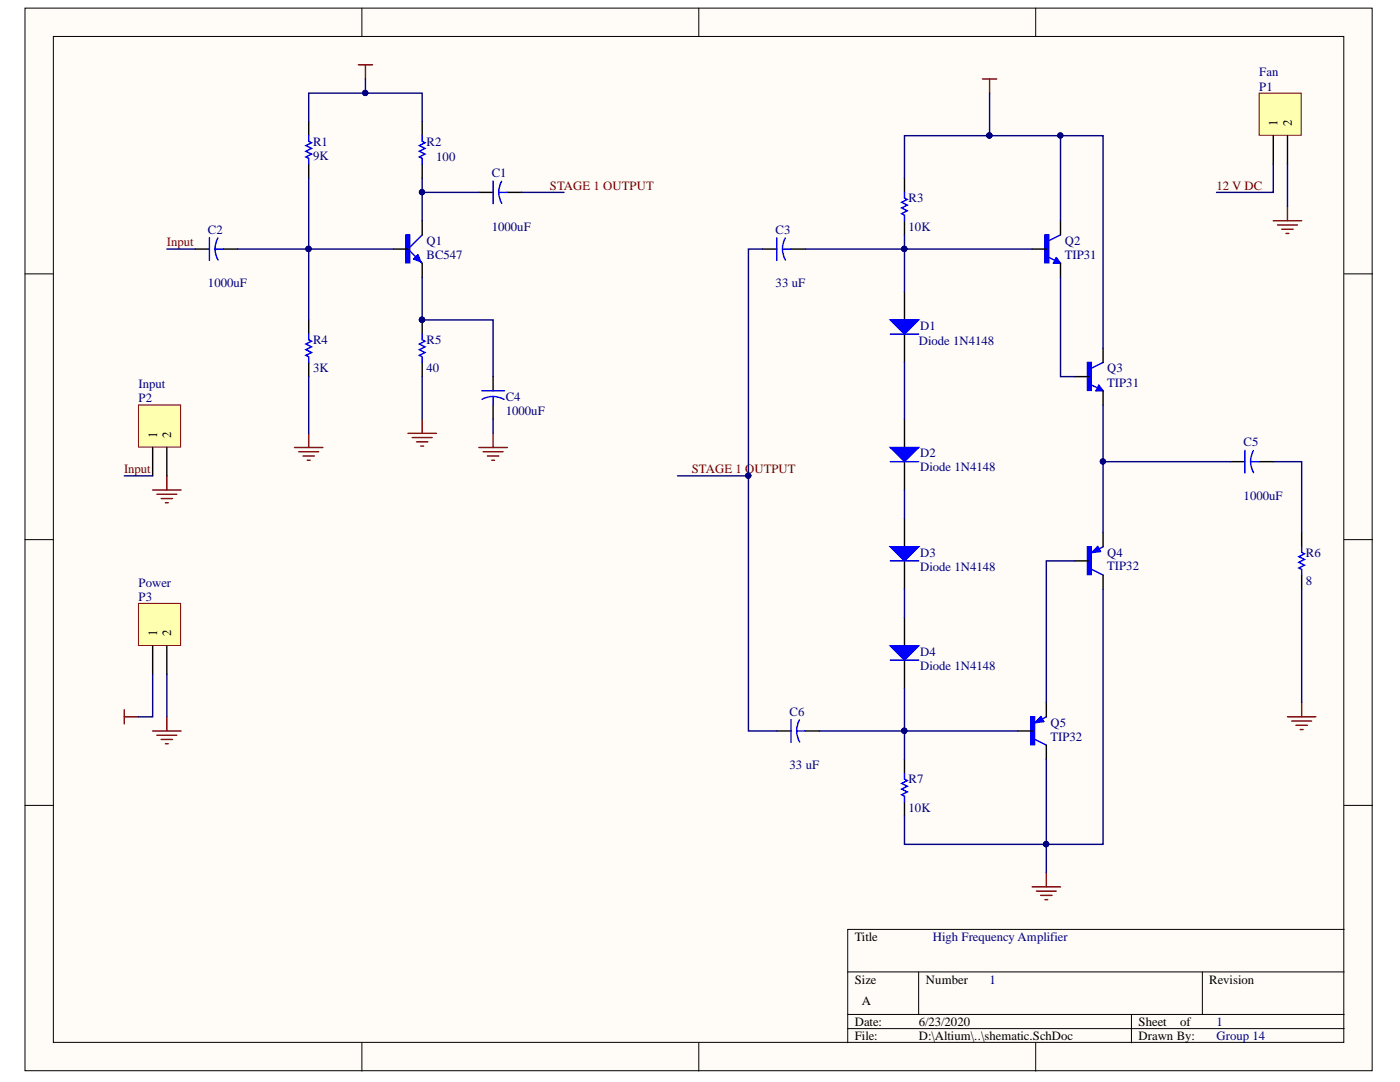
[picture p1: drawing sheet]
<svg xmlns="http://www.w3.org/2000/svg" width="279mm" height="216mm" viewBox="0 0 279 216" stroke-linecap="round" stroke-linejoin="round" font-family="sans-serif">
<defs><g id="words">
<g font-size="2.5" fill="#000080">
<text x="251.3" y="15.2">Fan</text>
<text x="251.3" y="18.1">P1</text>
<text x="62.5" y="29">R1</text>
<text x="85.1" y="29">R2</text>
<text x="62.5" y="31.9">9K</text>
<text x="87.1" y="32.2">100</text>
<text x="98.1" y="35.3">C1</text>
<text x="181.3" y="40.4">R3</text>
<text x="41.5" y="46.6">C2</text>
<text x="98.1" y="46">1000uF</text>
<text x="154.8" y="46.6">C3</text>
<text x="181.3" y="46">10K</text>
<text x="85.1" y="48.9">Q1</text>
<text x="85.1" y="51.7">BC547</text>
<text x="212.5" y="48.9">Q2</text>
<text x="212.5" y="51.7">TIP31</text>
<text x="41.5" y="57.3">1000uF</text>
<text x="154.8" y="57.3">33 uF</text>
<text x="183.6" y="65.9">D1</text>
<text x="62.5" y="68.7">R4</text>
<text x="85.1" y="68.7">R5</text>
<text x="183.4" y="68.9">Diode 1N4148</text>
<text x="27.6" y="77.4">Input</text>
<text x="62.5" y="74.3">3K</text>
<text x="85.1" y="74.3">40</text>
<text x="221" y="74.3">Q3</text>
<text x="221" y="77.2">TIP31</text>
<text x="27.6" y="80.2">P2</text>
<text x="100.9" y="82.8">1000uF</text>
<text x="100.9" y="80">C4</text>
<text x="248.2" y="89">C5</text>
<text x="183.6" y="91.3">D2</text>
<text x="183.6" y="94.1">Diode 1N4148</text>
<text x="248.2" y="99.7">1000uF</text>
<text x="183.6" y="111">D3</text>
<text x="183.6" y="113.9">Diode 1N4148</text>
<text x="221" y="111">Q4</text>
<text x="221" y="113.8">TIP32</text>
<text x="260.6" y="111">R6</text>
<text x="27.6" y="119.8">P3</text>
<text x="27.6" y="117">Power</text>
<text x="260.6" y="116.7">8</text>
<text x="183.6" y="130.9">D4</text>
<text x="183.6" y="133.7">Diode 1N4148</text>
<text x="157.6" y="142.8">C6</text>
<text x="209.6" y="145">Q5</text>
<text x="209.6" y="147.8">TIP32</text>
<text x="157.6" y="153.5">33 uF</text>
<text x="181.3" y="162">10K</text>
<text x="181.3" y="156.3">R7</text>
<text x="186.1" y="187.7">High Frequency Amplifier</text>
<text x="197.5" y="196.3">1</text>
<text x="242.8" y="207.5">Group 14</text>
<text x="242.8" y="204.7">1</text>
</g>
<g font-size="2.5">
<text x="255" y="25.1" transform="rotate(-90 255 25.1)">1</text>
<text x="257.8" y="25.1" transform="rotate(-90 257.8 25.1)">2</text>
<text x="31.4" y="87.3" transform="rotate(-90 31.4 87.3)">1</text>
<text x="34.2" y="87.3" transform="rotate(-90 34.2 87.3)">2</text>
<text x="31.4" y="126.9" transform="rotate(-90 31.4 126.9)">1</text>
<text x="34.2" y="126.9" transform="rotate(-90 34.2 126.9)">2</text>
<text x="170.6" y="187.7">Title</text>
<text x="170.6" y="196.3">Size</text>
<text x="184.8" y="196.3">Number</text>
<text x="241.3" y="196.3">Revision</text>
<text x="172" y="200.5">A</text>
<text x="170.6" y="204.7">Date:</text>
<text x="170.6" y="207.5">File:</text>
<text x="183.4" y="204.7">6/23/2020</text>
<text x="183.4" y="207.5">D:\Altium\..\shematic.SchDoc</text>
<text x="227.2" y="204.7">Sheet</text>
<text x="227.2" y="207.5">Drawn By:</text>
<text x="235.5" y="204.7">of</text>
</g>
<g font-size="2.5" fill="#800000">
<text x="109.7" y="37.8">STAGE 1 OUTPUT</text>
<text x="242.8" y="37.8">12 V DC</text>
<text x="33.3" y="49.1">Input</text>
<text x="24.8" y="94.4">Input</text>
<text x="138" y="94.4">STAGE 1 OUTPUT</text>
</g>
</g></defs>
<g fill="#fffcf8" stroke="#000" stroke-width=".2">
<path d="M5 1.6h268.8v212h-268.8z"/>
<path d="M10.6 7.3h257.6v200.7h-257.6z"/>
</g>
<g fill="none" stroke="#000" stroke-width=".2">
<path d="M72.2 1.6v5.7M139.5 1.6v5.7M206.7 1.6v5.7M5 54.6h5.6M268.3 54.6h5.6M5 107.7h5.6M268.3 107.7h5.6M5 160.7h5.6M268.3 160.7h5.6M169.2 193.9h99.1M183.3 193.9v8.5M240 193.9v8.5"/>
<path d="M268.3 185.5h-99.1v22.6M72.2 208.1v5.6M139.5 208.1v5.6M169.2 202.4h99.1M169.2 205.2h99.1M206.7 208.1v5.6M225.8 202.4v5.7"/>
</g>
<path d="M61.6 24.2v2.9M61.6 32.7v2.9M84.3 24.2v2.9M84.3 32.7v2.9M61.6 63.8v2.9M61.6 72.3v2.9M84.3 63.8v2.9M84.3 72.3v2.9" fill="none" stroke="#000" stroke-width=".28"/>
<path d="M61.6 27.1v1.1l.6 .3-1.2 .6 1.2 .5-1.2 .6 1.2 .5-1.2 .6 .6 .3v1.1M84.3 27.1v1.1l.5 .3-1.1 .6 1.1 .5-1.1 .6 1.1 .5-1.1 .6 .6 .3v1.1M61.6 66.7v1.1l.6 .3-1.2 .5 1.2 .6-1.2 .6 1.2 .5-1.2 .6 .6 .3v1.1M84.3 66.7v1.1l.5 .3-1.1 .5 1.1 .6-1.1 .6 1.1 .5-1.1 .6 .6 .3v1.1" fill="none" stroke="#00f" stroke-width=".28"/>
<circle cx="84.2" cy="63.8" r=".52" fill="#000080" stroke="#000080" stroke-width=".2"/>
<g fill="none" stroke="#800000" stroke-width=".28">
<path d="M71.5 12.9h2.8M72.9 12.9v2.9M58.8 89.3h5.6M59.6 90.1h4M60.5 91h2.2M61.3 91.8h.6M61.6 86.5v2.8M81.4 86.5h5.7M82.3 87.3h3.9M83.1 88.2h2.3M84 89h.5M84.3 83.6v2.9"/>
<path d="M95.6 89.3h5.6M96.4 90.1h4M97.3 91h2.2M98.1 91.8h.6M98.4 86.5v2.8M24.8 141.6v2.8M24.8 143h2.8"/>
</g>
<path d="M27.6 120.4h8.4v8.4h-8.4z" fill="#ffffb0" stroke="#800000" stroke-width=".2"/>
<path d="M30.5 128.9v5.6M33.3 128.9v5.6" fill="none" stroke="#000" stroke-width=".28"/>
<path d="M30.5 97.8h5.6M31.3 98.6h4M32.2 99.5h2.2M33.3 94.9v2.9M33 100.3h.6M30.5 145.9h5.6M31.3 146.7h4M32.2 147.6h2.2M33 148.4h.6M33.3 143v2.9" fill="none" stroke="#800000" stroke-width=".28"/>
<path d="M27.6 80.8h8.4v8.4h-8.4z" fill="#ffffb0" stroke="#800000" stroke-width=".2"/>
<path d="M180.5 58.2v5.6M180.5 66.7v5.6M30.5 89.3v5.6M33.3 89.3v5.6" fill="none" stroke="#000" stroke-width=".28"/>
<path d="M177.7 63.8h5.6l-2.8 2.9z" fill="#00f"/>
<path d="M177.7 63.8h5.6l-2.8 2.9zM177.7 66.7h5.6" fill="none" stroke="#00f" stroke-width=".28"/>
<path d="M180.5 83.6v5.7M180.5 92.1v5.7" fill="none" stroke="#000" stroke-width=".28"/>
<path d="M177.7 89.3h5.6l-2.8 2.8z" fill="#00f"/>
<path d="M177.7 89.3h5.6l-2.8 2.8zM177.7 92.1h5.6" fill="none" stroke="#00f" stroke-width=".28"/>
<path d="M180.5 103.4v5.7M180.5 111.9v5.7" fill="none" stroke="#000" stroke-width=".28"/>
<path d="M177.7 109.1h5.6l-2.8 2.8z" fill="#00f"/>
<path d="M177.7 109.1h5.6l-2.8 2.8zM177.7 111.9h5.6" fill="none" stroke="#00f" stroke-width=".28"/>
<path d="M180.5 123.2v5.7M180.5 131.7v5.7" fill="none" stroke="#000" stroke-width=".28"/>
<path d="M177.7 128.9h5.6l-2.8 2.8z" fill="#00f"/>
<g fill="none" stroke="#00f" stroke-width=".28">
<path d="M98.4 36.1v4.5M99.5 38.4h1.7M99.5 38.4l.1 .9 .5 1.3M100.1 36.2l-.5 1.3-.1 .9M180.5 38.4v1.1l.6 .3-1.2 .6 1.2 .5-1.2 .6 1.2 .6-1.2 .5 .6 .3v1.1M41.8 47.4v4.6M42.9 49.7h1.7M42.9 49.7l.1 .9 .5 1.3M43.5 47.5l-.5 1.3-.1 .9M82.6 51.7l.8-.9 .6 1.4zM82.8 51.7l.6-.6 .3 .9zM83.4 51.4l-.3 .3"/>
<path d="M84.3 46.9l-2.9 2.8 2.9 2.8M155 47.4v4.6M156.2 49.7h1.7M156.2 49.7l.2 1.4 .4 .8M156.7 47.5l-.5 1.3v.9M209.2 51.3l1.3 .7M210.8 51.4l.8 1.1h-1.4zM210.8 52l.1 .2h-.4l.3-.5 .6 .7h-.9M211.6 46.9l-2.2 1.1M96.1 78h4.6M98.4 79.1l1.4 .2 .8 .4M98.4 79.1l-.9 .1-1.3 .5"/>
<path d="M98.4 79.1v1.7M217.6 76.7l1.4 .7M219.3 76.8l.8 1.2h-1.4zM219.3 77.4l.1 .3h-.4l.3-.6 .6 .7h-.9M220.1 72.3l-2.2 1.2M248.5 89.9v4.5M249.6 92.1h1.7M249.6 92.1l.2 1.4 .4 .8M250.1 89.9l-.4 1.3-.1 .9M217.9 113.6l2.2 1.1M219 109.8h-.4l.4-.3 .3 .4-1.1 .2 .8-.9 .4 .7M219.1 109l.5 1.1-1.7 .2z"/>
<path d="M220.1 109.1l-.8 .4M259.8 109.1v1.1l.5 .3-1.1 .6 1.1 .5-1.1 .6 1.1 .6-1.1 .5 .6 .3v1.1M177.7 128.9h5.6l-2.8 2.8zM177.7 131.7h5.6M157.9 143.6v4.5M159 145.9h1.7M159 145.9l.2 1.3 .4 .8M159.6 143.6l-.5 1.3-.1 1M180.5 154.3v1.2l.6 .3-1.2 .5 1.2 .6-1.2 .6 1.2 .5-1.2 .6 .6 .3v1.1M206.6 147.6l2.2 1.1M207.7 143.7h-.4l.4-.2 .3 .4-1.2 .1 .9-.8 .4 .7M207.7 143l.6 1-1.7 .2z"/>
<path d="M208.8 143l-.8 .5"/>
</g>
<g fill="none" stroke="#000" stroke-width=".28">
<path d="M95.6 38.4h2.8M101.2 38.4h2.9M180.5 35.6v2.8M39 49.7h2.8M44.6 49.7h2.9M78.6 49.7h2.8M84.3 44v2.9M84.3 52.5v2.9M152.2 49.7h2.8M157.9 49.7h2.8M180.5 44v2.9M206 49.7h2.8"/>
<path d="M211.6 44v2.9M211.6 52.5v2.9M98.4 75.2v2.8M214.5 75.2h2.8M220.1 69.5v2.8M220.1 78v2.8M98.4 80.8v2.8M245.6 92.1h2.9M251.3 92.1h2.8M214.5 111.9h2.8M220.1 106.3v2.8M220.1 114.7v2.9"/>
<path d="M259.8 106.3v2.8M259.8 114.7v2.9M155 145.9h2.9M160.7 145.9h2.8M180.5 151.5v2.8M180.5 160v2.8M203.2 145.9h2.8M208.8 140.2v2.8M208.8 148.7v2.8"/>
</g>
<path d="M196.1 15.8h2.8M197.5 15.8v2.8M256.9 143h5.7M257.8 143.9h4M258.6 144.7h2.3M259.5 145.6h.6M259.8 140.2v2.8M206 177h5.6M206.8 177.8h4M207.7 178.7h2.2M208.5 179.5h.6M208.8 174.1v2.9" fill="none" stroke="#800000" stroke-width=".28"/>
<g fill="#00f" stroke="#00f" stroke-width=".28">
<path d="M81 46.9h.8v5.5h-.8z"/>
<path d="M217 109.1h.8v5.6h-.8z"/>
<path d="M205.7 143h.8v5.6h-.8z"/>
<path d="M208.5 46.9h.8v5.5h-.8z"/>
<path d="M217 72.3h.8v5.6h-.8z"/>
</g>
<path d="M251.3 18.6h8.4v8.4h-8.4z" fill="#ffffb0" stroke="#800000" stroke-width=".2"/>
<path d="M254.1 27.1v5.6M256.9 27.1v5.6" fill="none" stroke="#000" stroke-width=".28"/>
<path d="M254.1 44h5.7M255 44.9h3.9M255.8 45.7h2.3M256.7 46.6h.5M256.9 41.2v2.8" fill="none" stroke="#800000" stroke-width=".28"/>
<g fill="none" stroke="#000080" stroke-width=".28">
<path d="M72.9 15.8v2.8M197.5 18.6v8.5M61.6 24.2v-5.6h22.7v5.6M61.6 35.6v28.2M84.3 35.6v8.4M84.3 38.4h11.3M104.1 38.4h8.5M197.5 27.1h-17v8.5M197.5 27.1h22.6v42.4M211.6 27.1v16.9M254.1 32.7v5.7h-11.3M256.9 32.7v8.5"/>
<path d="M33.3 49.7h5.7M47.5 49.7h31.1M84.3 55.4v8.4h14.1v11.4M152.2 49.7h-2.8v96.2h5.6M160.7 49.7h45.3M180.5 46.9v11.3M211.6 55.4v19.8h2.9M61.6 75.2v11.3M84.3 75.2v8.4M180.5 72.3v11.3M24.8 94.9h5.7M98.4 83.6v2.9"/>
<path d="M135.2 94.9h14.2M180.5 97.8v5.6M220.1 80.8v25.5M220.1 92.1h25.5M254.1 92.1h5.7v14.2M180.5 117.6v5.6M214.5 111.9h-5.7v28.3M220.1 117.6v50.9h-39.6v-5.7M259.8 117.6v22.6M30.5 134.5v8.5h-2.9M33.3 134.5v8.5M180.5 137.4v14.1"/>
<path d="M163.5 145.9h39.7M208.8 151.5v22.6"/>
</g>
<g fill="#000080" stroke="#000080" stroke-width=".2">
<circle cx="61.6" cy="49.7" r=".52"/>
<circle cx="84.2" cy="38.3" r=".52"/>
<circle cx="72.9" cy="18.5" r=".52"/>
<circle cx="149.3" cy="94.9" r=".52"/>
<circle cx="180.5" cy="49.7" r=".52"/>
<circle cx="180.5" cy="145.8" r=".52"/>
<circle cx="220.1" cy="92.1" r=".52"/>
<circle cx="197.5" cy="27" r=".52"/>
<circle cx="208.8" cy="168.4" r=".52"/>
<circle cx="84.2" cy="63.8" r=".52"/>
<circle cx="211.6" cy="27" r=".52"/>
</g>
<use href="#words"/>
</svg>
